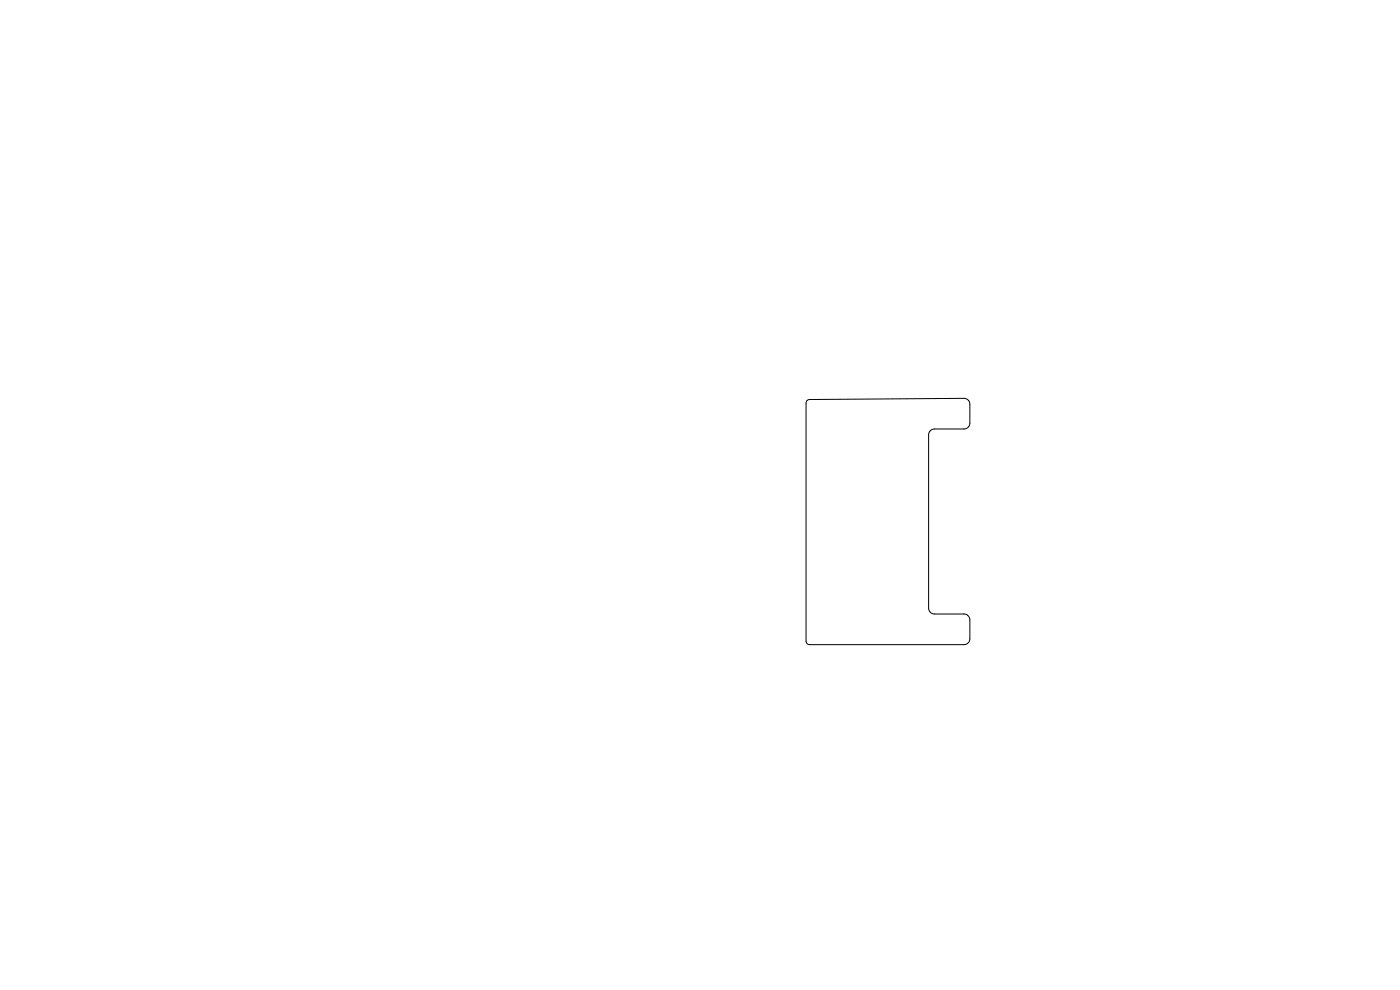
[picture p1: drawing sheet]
<svg xmlns="http://www.w3.org/2000/svg" width="297mm" height="210mm" viewBox="0 0 297 210" stroke-linecap="round" stroke-linejoin="round" font-family="sans-serif">
<path d="M171.2 85l.5-.2 32.8-.3a1.25 1.25 0 0 1 1.2 1.3v3.9a1.25 1.25 0 0 1-1.2 1.3h-6.2a1.25 1.25 0 0 0-1.3 1.3v36.7a1.25 1.25 0 0 0 1.2 1.3l6.3-.1a1.25 1.25 0 0 1 1.2 1.3v4a1.25 1.25 0 0 1-1.2 1.3h-32.8a.75 .75 0 0 1-.7-.8v-50.5z" fill="none" stroke="#000" stroke-width=".21"/>
</svg>
